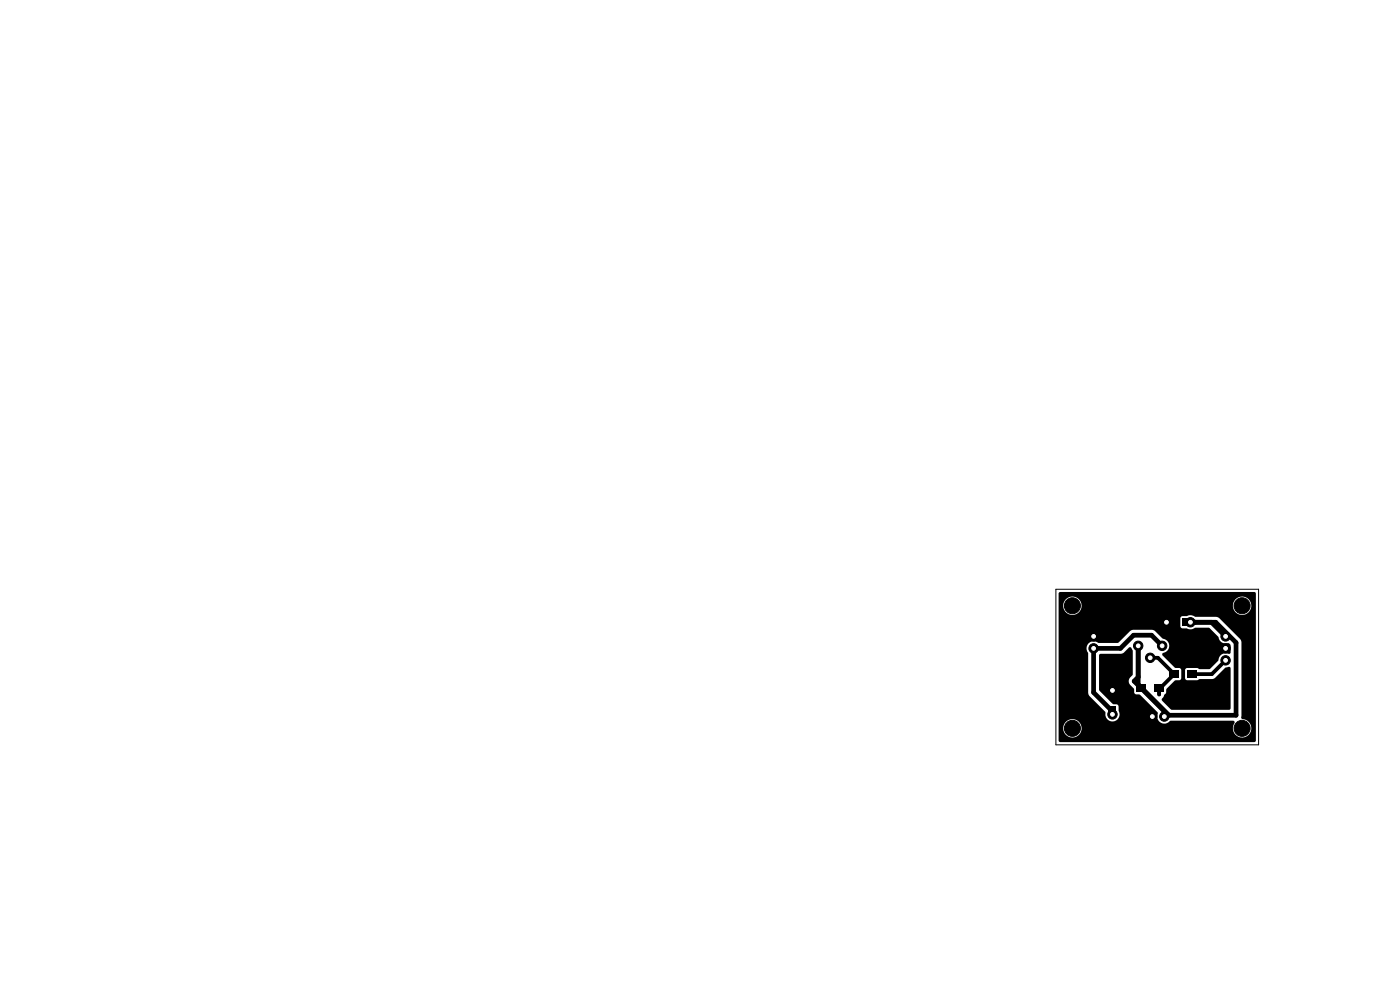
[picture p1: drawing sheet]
<svg xmlns="http://www.w3.org/2000/svg" width="297mm" height="210mm" viewBox="0 0 297 210" stroke-linecap="round" stroke-linejoin="round" font-family="sans-serif">
<g fill="#000" stroke="#000" stroke-width=".21">
<circle cx="227.5" cy="128.5" r="1.7"/>
<circle cx="232" cy="135" r="1"/>
<circle cx="232" cy="137.5" r="1"/>
<circle cx="241.5" cy="137" r="1"/>
<circle cx="244" cy="139.5" r="1"/>
<circle cx="246.5" cy="137" r="1"/>
<circle cx="247.5" cy="132" r="1"/>
<circle cx="252.5" cy="132" r="1"/>
<circle cx="260" cy="135" r="1"/>
<circle cx="260" cy="137.5" r="1"/>
<circle cx="263.5" cy="128.5" r="1.7"/>
<circle cx="227.5" cy="154.5" r="1.7"/>
<circle cx="236" cy="146.5" r="1"/>
<circle cx="236" cy="151.5" r="1"/>
<circle cx="244.5" cy="152" r="1"/>
<circle cx="247" cy="152" r="1"/>
<circle cx="260" cy="140.1" r="1"/>
<circle cx="263.5" cy="154.5" r="1.7"/>
</g>
<path d="M224.7 125.6h41.5l.2 .3v2.5h-.9a1.96 1.96 0 0 0-2-1.9 1.96 1.96 0 0 0-1.9 1.9h-32.1l-.1-.3a1.95 1.95 0 0 0-3.1-1.1 1.95 1.95 0 0 0 .4 3.3 1.95 1.95 0 0 0 2.8-1.9h32.1v.2a1.95 1.95 0 0 0 2 1.9 1.95 1.95 0 0 0 1.9-2.1h.9v26h-.9l-.1-.3a2.37 2.37 0 0 0-2-1.7l-.1-16.5-4.8-4.9-.5-.2h-4.6a1.61 1.61 0 0 0-1.7-.1h-.9l-.3 .3-.1 1.8 .4 .5 1.1 .1a1.95 1.95 0 0 0 1.7-.2h2.9l2 1.9a1.67 1.67 0 0 0 2.2 1.4l.4 .3v1.6a.42 .42 0 0 1-.3 .3 .42 .42 0 0 1-.4-.1 1.66 1.66 0 0 0-2 1.6l-1.8 1.7h-2.1l-.6-.2-2.2 .1-.3 .4 .1 1.8 .4 .3h2l.6-.2 2.9-.1 2.5-2.3 .5-.2a.42 .42 0 0 1 .4-.1 .42 .42 0 0 1 .3 .4v8.4l-.2 .3-12.3 .1-2.1-2v-.3l.8-1.3 .2-.9 1.7-1.7 1-.1 .3-.3 .1-1.9-.4-.4-1-.1-2.5-2.5a.51 .51 0 0 1 0-.6 .51 .51 0 0 1 .5-.2 1.55 1.55 0 0 0 .8-1.7 1.55 1.55 0 0 0-1.4-1.2l-1.6-1.5-.4-.3h-4.2l-.7 .3-2.5 2.5h-4.1a1.58 1.58 0 0 0-2.2 .1 1.58 1.58 0 0 0 0 2.1v8.6l.2 .4 3.4 3.4a1.55 1.55 0 0 0 1.7 2 1.55 1.55 0 0 0 1.1-2.3l-.1-1.2-1.2-.2-2.8-2.9v-7.4l.3-.3h4.5l.4-.3 1.1-1a.6 .6 0 0 1 .8 .6v5.1l-.6 .7a1.15 1.15 0 0 0 0 1.4l.9 1 .1 1 1.2 .2 3.6 3.7 .1 .3a1.54 1.54 0 0 0 .7 1.9 1.54 1.54 0 0 0 2-.4h13.3a.35 .35 0 0 1 .3 .5l-.3 1h-32.1l-.1-.3a1.95 1.95 0 0 0-3.1-1.1 1.95 1.95 0 0 0 .4 3.3 1.95 1.95 0 0 0 2.8-1.9h32.1v.2a1.95 1.95 0 0 0 2 1.9 1.95 1.95 0 0 0 1.9-2.1h.9v2.7l-.2 .3h-41.5l-.1-.3v-31.2zM247.1 131.2h2v1.6h-2zM250.9 131.2h2v1.6h-2zM235.2 149.9h1.6v2h-1.6zM235.2 146.1h1.6v2h-1.6zM241.1 145.2h2v1.6h-2zM244.9 145.2h2v1.6h-2zM248.1 142.2h2v1.6h-2zM251.9 142.2h2v1.6h-2z" fill="#000"/>
<path d="M246.5 137l-2.2-2.3h-3.8l-2.8 2.8h-5.7v9.4l4 4M251.9 132h6l4.3 4.3v15.4h-14.2l-6.5-6.5v-8.2M257 132l3 3M241.5 143.6l-.9 .9 6.4 6.4v1.1" fill="none" stroke="#000" stroke-width="1"/>
<path d="M244 139.5h1.6l3.5 3.5-3.2 3.2M245.9 146v1.3M260 140.1l-2.9 2.9h-4.2" fill="none" stroke="#000" stroke-width=".8"/>
<path d="M224 125h43v33h-43z" fill="none" stroke="#000" stroke-width=".21"/>
<g fill="#fff" stroke="#fff" stroke-width=".21">
<circle cx="247" cy="152" r=".4"/>
<circle cx="244.5" cy="152" r=".4"/>
<circle cx="236" cy="151.5" r=".4"/>
<circle cx="236" cy="146.5" r=".4"/>
<circle cx="246.5" cy="137" r=".4"/>
<circle cx="244" cy="139.5" r=".4"/>
<circle cx="241.5" cy="137" r=".4"/>
<circle cx="232" cy="135" r=".4"/>
<circle cx="232" cy="137.5" r=".4"/>
<circle cx="252.5" cy="132" r=".4"/>
<circle cx="247.5" cy="132" r=".4"/>
<circle cx="260" cy="135" r=".4"/>
<circle cx="260" cy="137.5" r=".4"/>
<circle cx="260" cy="140.1" r=".4"/>
</g>
</svg>
